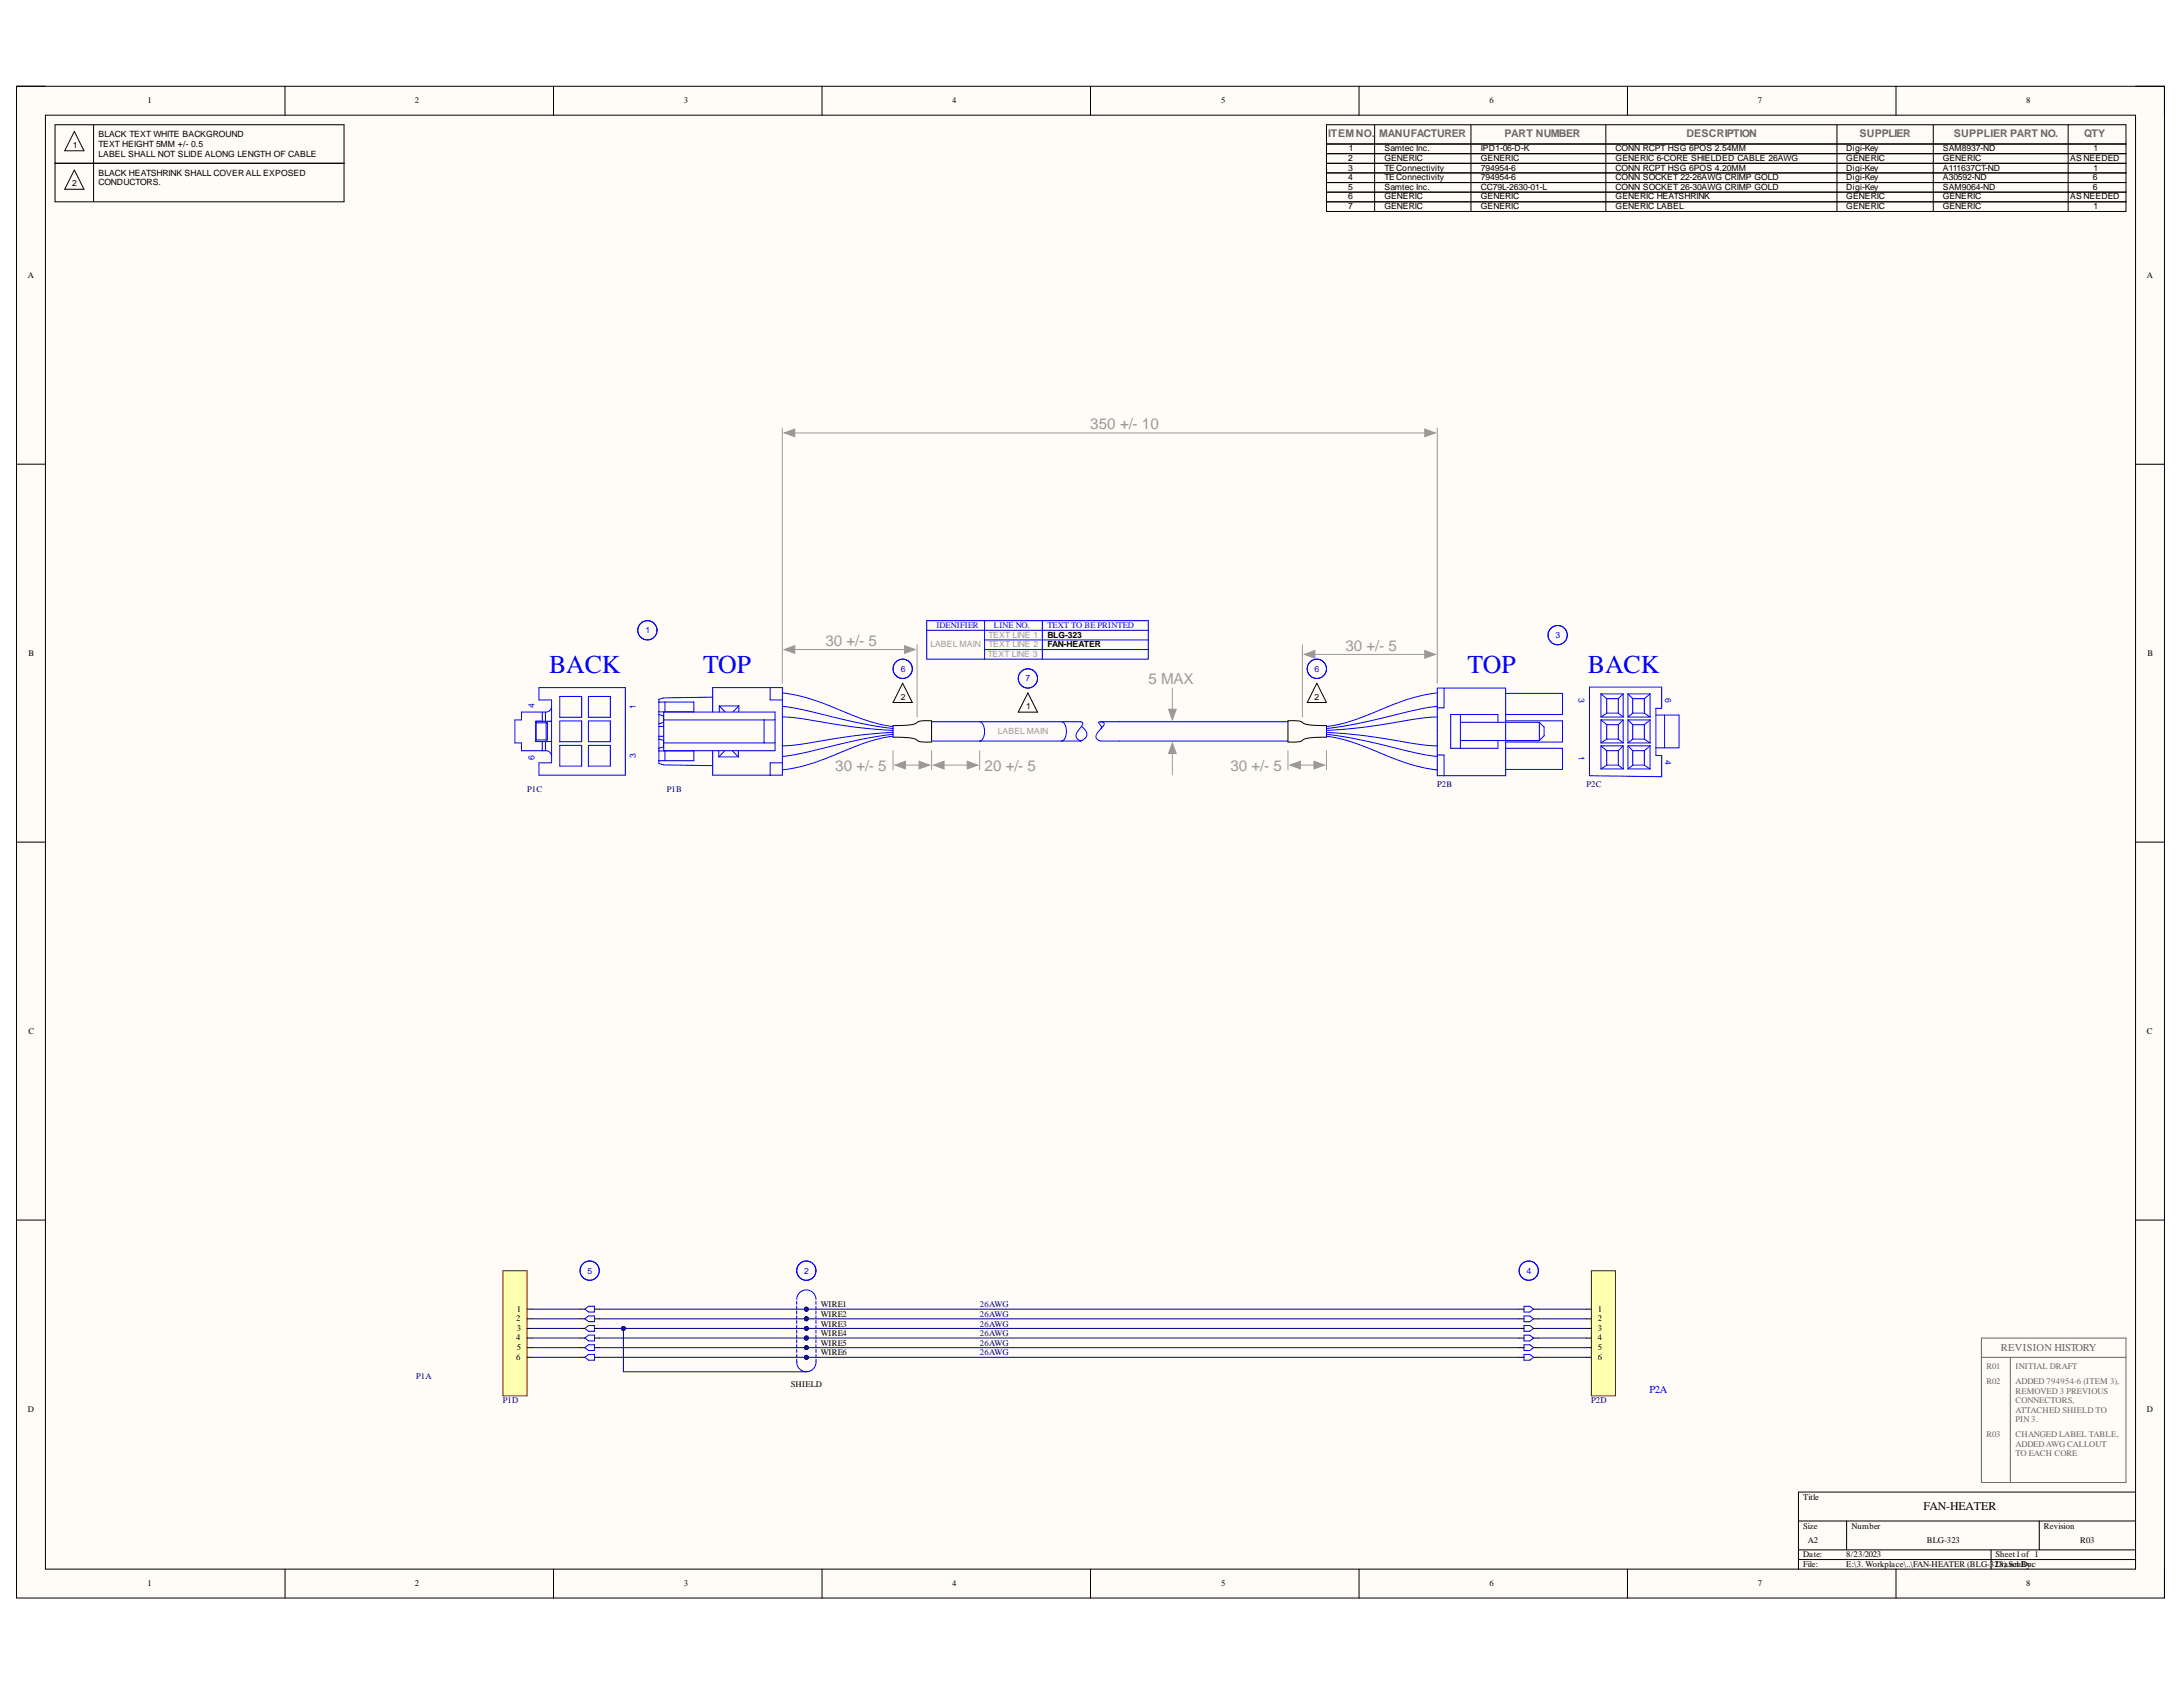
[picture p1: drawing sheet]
<svg xmlns="http://www.w3.org/2000/svg" width="279mm" height="216mm" viewBox="0 0 279 216" stroke-linecap="round" stroke-linejoin="round" font-family="sans-serif">
<defs><g id="words">
<g font-size="3.3" fill="#00f">
<text x="70.3" y="86.1">BACK</text>
<text x="90" y="86.1">TOP</text>
<text x="187.8" y="86.1">TOP</text>
<text x="203.2" y="86.1">BACK</text>
</g>
<g font-size="1.9" fill="#999">
<text x="139.5" y="55">350 +/- 10</text>
<text x="105.6" y="82.7">30 +/- 5</text>
<text x="172.2" y="83.3">30 +/- 5</text>
<text x="147" y="87.6">5 MAX</text>
<text x="106.9" y="98.7">30 +/- 5</text>
<text x="126" y="98.7">20 +/- 5</text>
<text x="157.5" y="98.7">30 +/- 5</text>
</g>
<text font-size="1.5" x="246.2" y="193.3">FAN-HEATER</text>
<g font-size="1.4" fill="#666">
<text x="170" y="17.6">ITEMNO.</text>
<text x="176.5" y="17.6">MANUFACTURER</text>
<text x="192.6" y="17.6">PART NUMBER</text>
<text x="215.8" y="17.6">DESCRIPTION</text>
<text x="238" y="17.6">SUPPLIER</text>
<text x="250.1" y="17.6">SUPPLIER PART NO.</text>
<text x="266.8" y="17.6">QTY</text>
<text x="256.1" y="172.9">REVISION HISTORY</text>
</g>
<text font-size="1.4" fill="#00f" x="211.1" y="178.3">P2A</text>
<g font-size="1.1">
<text x="12.6" y="17.6">BLACK TEXT WHITE BACKGROUND</text>
<text x="18.9" y="13.2">1</text>
<text x="53.1" y="13.2">2</text>
<text x="87.5" y="13.2">3</text>
<text x="121.9" y="13.2">4</text>
<text x="156.3" y="13.2">5</text>
<text x="190.6" y="13.2">6</text>
<text x="225" y="13.2">7</text>
<text x="259.3" y="13.2">8</text>
<text x="9.2" y="23.8">2</text>
<text x="9.3" y="18.9">1</text>
<text x="12.6" y="18.8">TEXT HEIGHT 5MM +/- 0.5</text>
<text x="12.6" y="20">LABEL SHALL NOT SLIDE ALONG LENGTH OF CABLE</text>
<text x="12.6" y="22.5">BLACK HEATSHRINK SHALL COVER ALL EXPOSED</text>
<text x="12.6" y="23.7">CONDUCTORS.</text>
<text x="172.5" y="20.6">2</text>
<text x="172.5" y="21.9">3</text>
<text x="172.5" y="23.1">4</text>
<text x="172.6" y="19.4">1</text>
<text x="177.2" y="19.4">Samtec Inc.</text>
<text x="177.2" y="20.6">GENERIC</text>
<text x="177.2" y="21.9">TE Connectivity</text>
<text x="177.2" y="23.1">TE Connectivity</text>
<text x="189.5" y="19.4">IPD1-06-D-K</text>
<text x="189.5" y="20.6">GENERIC</text>
<text x="189.5" y="21.9">794954-6</text>
<text x="189.5" y="23.1">794954-6</text>
<text x="206.8" y="19.4">CONN RCPT HSG 6POS 2.54MM</text>
<text x="206.8" y="20.6">GENERIC 6-CORE SHIELDED CABLE 26AWG</text>
<text x="206.8" y="21.9">CONN RCPT HSG 6POS 4.20MM</text>
<text x="206.8" y="23.1">CONN SOCKET 22-26AWG CRIMP GOLD</text>
<text x="236.3" y="19.4">Digi-Key</text>
<text x="236.3" y="20.6">GENERIC</text>
<text x="236.3" y="21.9">Digi-Key</text>
<text x="236.3" y="23.1">Digi-Key</text>
<text x="248.7" y="19.4">SAM8937-ND</text>
<text x="248.7" y="20.6">GENERIC</text>
<text x="248.7" y="21.9">A111637CT-ND</text>
<text x="248.7" y="23.1">A30592-ND</text>
<text x="265" y="20.6">AS NEEDED</text>
<text x="267.9" y="23.1">6</text>
<text x="267.9" y="19.4">1</text>
<text x="267.9" y="21.9">1</text>
<text x="172.5" y="24.3">5</text>
<text x="172.5" y="25.5">6</text>
<text x="172.5" y="26.8">7</text>
<text x="177.2" y="24.3">Samtec Inc.</text>
<text x="177.2" y="25.5">GENERIC</text>
<text x="177.2" y="26.8">GENERIC</text>
<text x="189.5" y="24.3">CC79L-2630-01-L</text>
<text x="189.5" y="25.5">GENERIC</text>
<text x="189.5" y="26.8">GENERIC</text>
<text x="206.8" y="24.3">CONN SOCKET 26-30AWG CRIMP GOLD</text>
<text x="206.8" y="25.5">GENERIC HEATSHRINK</text>
<text x="206.8" y="26.8">GENERIC LABEL</text>
<text x="236.3" y="24.3">Digi-Key</text>
<text x="236.3" y="25.5">GENERIC</text>
<text x="236.3" y="26.8">GENERIC</text>
<text x="248.7" y="24.3">SAM9064-ND</text>
<text x="248.7" y="25.5">GENERIC</text>
<text x="248.7" y="26.8">GENERIC</text>
<text x="265" y="25.5">AS NEEDED</text>
<text x="267.9" y="24.3">6</text>
<text x="267.9" y="26.8">1</text>
<text x="3.6" y="35.6">A</text>
<text x="274.8" y="35.6">A</text>
<text x="3.6" y="84">B</text>
<text x="134.1" y="81.7">BLG-323</text>
<text x="134.1" y="82.9">FAN-HEATER</text>
<text x="274.9" y="84">B</text>
<text x="115.3" y="89.5">2</text>
<text x="168.2" y="89.5">2</text>
<text x="131.3" y="90.7">1</text>
<text x="3.6" y="132.3">C</text>
<text x="274.8" y="132.3">C</text>
<text x="66.1" y="167.9">1</text>
<text x="105" y="167.2">WIRE1</text>
<text x="204.5" y="167.9">1</text>
<text x="66.1" y="169.1">2</text>
<text x="66.1" y="171.5">4</text>
<text x="66.1" y="170.4">3</text>
<text x="66.1" y="172.8">5</text>
<text x="105" y="168.5">WIRE2</text>
<text x="105" y="169.8">WIRE3</text>
<text x="105" y="170.9">WIRE4</text>
<text x="105" y="172.2">WIRE5</text>
<text x="105" y="173.4">WIRE6</text>
<text x="204.5" y="169.1">2</text>
<text x="204.5" y="170.4">3</text>
<text x="204.5" y="171.5">4</text>
<text x="204.5" y="172.8">5</text>
<text x="66.1" y="174.1">6</text>
<text x="101.2" y="177.5">SHIELD</text>
<text x="204.5" y="174.1">6</text>
<text x="3.6" y="180.7">D</text>
<text x="274.8" y="180.7">D</text>
<text x="230.8" y="191.9">Title</text>
<text x="230.8" y="195.6">Size</text>
<text x="231.4" y="197.5">A2</text>
<text x="237" y="195.6">Number</text>
<text x="246.6" y="197.5">BLG-323</text>
<text x="261.6" y="195.6">Revision</text>
<text x="266.2" y="197.5">R03</text>
<text x="18.9" y="203">1</text>
<text x="53.1" y="203">2</text>
<text x="87.5" y="203">3</text>
<text x="121.9" y="203">4</text>
<text x="156.3" y="203">5</text>
<text x="190.6" y="203">6</text>
<text x="225" y="203">7</text>
<text x="230.8" y="199.3">Date:</text>
<text x="230.8" y="200.5">File:</text>
<text x="236.3" y="199.3">8/23/2023</text>
<text x="236.3" y="200.5">E:\3. Workplace\..\FAN-HEATER (BLG-32D3r)a.SchBy:</text>
<text x="255.4" y="199.3">Sheet1of 1</text>
<text x="257.1" y="200.5">wn Doc</text>
<text x="259.3" y="203">8</text>
</g>
<g font-size="1.1" fill="#00f">
<text x="82.6" y="81">1</text>
<text x="119.8" y="80.4">IDENIFIER</text>
<text x="127.2" y="80.4">LINE NO.</text>
<text x="134.1" y="80.4">TEXT TO BE PRINTED</text>
<text x="199.1" y="81.7">3</text>
<text x="115.3" y="86">6</text>
<text x="131.3" y="87.2">7</text>
<text x="168.2" y="86">6</text>
<text x="202.1" y="89.3" transform="rotate(90 202.1 89.3)">3</text>
<text x="213.1" y="89.3" transform="rotate(90 213.1 89.3)">6</text>
<text x="68.4" y="90.5" transform="rotate(-90 68.4 90.5)">4</text>
<text x="81.4" y="90.8" transform="rotate(-90 81.4 90.8)">1</text>
<text x="68.4" y="97.3" transform="rotate(-90 68.4 97.3)">6</text>
<text x="81.4" y="97.1" transform="rotate(-90 81.4 97.1)">3</text>
<text x="202.1" y="96.7" transform="rotate(90 202.1 96.7)">1</text>
<text x="213.1" y="97.3" transform="rotate(90 213.1 97.3)">4</text>
<text x="75.2" y="163">5</text>
<text x="102.9" y="163">2</text>
<text x="195.4" y="163">4</text>
</g>
<g font-size="1.1" fill="#999">
<text x="119.1" y="82.9">LABEL MAIN</text>
<text x="126.5" y="81.7">TEXT LINE 1</text>
<text x="126.5" y="82.9">TEXT LINE 2</text>
<text x="126.4" y="84.1">TEXT LINE 3</text>
<text x="127.7" y="93.9">LABEL MAIN</text>
</g>
<g font-size="1.1" fill="#000080">
<text x="67.5" y="101.4">P1C</text>
<text x="85.3" y="101.4">P1B</text>
<text x="184" y="100.7">P2B</text>
<text x="203.1" y="100.7">P2C</text>
<text x="125.4" y="167.2">26AWG</text>
<text x="125.4" y="168.5">26AWG</text>
<text x="125.4" y="169.8">26AWG</text>
<text x="125.4" y="170.9">26AWG</text>
<text x="125.4" y="172.2">26AWG</text>
<text x="125.4" y="173.4">26AWG</text>
<text x="53.3" y="176.5">P1A</text>
<text x="64.4" y="179.6">P1D</text>
<text x="203.7" y="179.6">P2D</text>
</g>
<g font-size="1.1" fill="#666">
<text x="254.2" y="175.3">R01</text>
<text x="254.2" y="177.1">R02</text>
<text x="258" y="175.3">INITIAL DRAFT</text>
<text x="258" y="177.1">ADDED 794954-6 (ITEM 3),</text>
<text x="258" y="178.4">REMOVED 3 PREVIOUS</text>
<text x="258" y="179.6">CONNECTORS,</text>
<text x="254.2" y="183.9">R03</text>
<text x="258" y="180.8">ATTACHED SHIELD TO</text>
<text x="258" y="182">PIN 3.</text>
<text x="258" y="183.9">CHANGED LABEL TABLE,</text>
<text x="258" y="185.2">ADDEDAWG CALLOUT</text>
<text x="258" y="186.3">TO EACH CORE</text>
</g>
</g></defs>
<path d="M2.1 11h274.9v193.5h-274.9z" fill-rule="evenodd" fill="#fffcf8"/>
<path d="M2.1 11h274.9v193.5h-274.9z" fill="none" stroke="#000" stroke-width=".13"/>
<path d="M5.8 14.7h267.5v186.1h-267.5z" fill-rule="evenodd" fill="#fffcf8"/>
<g fill="none" stroke="#000" stroke-width=".13">
<path d="M2.1 11h3.7M5.8 14.7h267.5v186.1h-267.5zM36.5 11v3.7M70.8 11v3.7M105.2 11v3.7M139.6 11v3.7M173.9 11v3.7M208.3 11v3.7M242.7 11v3.7M273.3 11h3.7v3.7M2.1 59.4h3.7M273.3 59.4h3.7"/>
<path d="M2.1 107.8h3.7M273.3 107.8h3.7M2.1 156.1h3.7M273.3 156.1h3.7M230.2 194.7h43.1M230.2 198.4h43.1M230.2 199.6h43.1M236.3 194.7v3.7M254.8 198.4v2.4M261 194.7v3.7M273.3 191h-43.1v9.8M36.5 200.8v3.7"/>
<path d="M70.8 200.8v3.7M105.2 200.8v3.7M139.6 200.8v3.7M173.9 200.8v3.7M208.3 200.8v3.7M242.7 200.8v3.7M277 200.8v3.7"/>
</g>
<path d="M253.6 171.2h18.5v18.5h-18.5zM253.6 173.7h18.5M257.3 173.7v16" fill="none" stroke="#666" stroke-width=".13"/>
<g fill="none" stroke="#00f" stroke-width=".13">
<path d="M68.6 92.5h1.5v2.2h-1.5M68.6 92.5v2.2M69 88h11v11.2h-11v-1.6h1.6v-8h-1.6zM69.4 91.1v1.2M69.4 94.9v1.2M69.8 92.3v-1.2h-3.1v1h-.8v3h.8v1h3.1v-1.2M69.9 96.1a.74 .74 0 0 1 .7 .7M69.9 92.5v2.2M70.6 92.3h-2v2.6h2M70.6 90.4a.74 .74 0 0 1-.7 .7M71.6 89.1h2.8v2.7h-2.8zM71.6 92.3h2.8v2.6h-2.8"/>
<path d="M71.6 95.4h2.8v2.7h-2.8zM71.6 92.3v2.7M75.3 92.3h2.8v2.6h-2.8zM75.3 89.1h2.8v2.7h-2.8zM75.3 95.4h2.8v2.7h-2.8zM84.3 89.8h4.5v1.3h-4.5M84.3 96.1h4.5v1.3h-4.5M84.3 94.2h.7M84.3 93h.7M84.3 94.6l.7 .2M84.3 91.4l.7 .2M84.9 91.6v.9"/>
<path d="M84.9 94.8v.8M85 91.1h14.2v5h-14.2zM85 95.1h14.2M85 92.1h14.2M85 95.6l-.7 .2M85 92.4l-.7 .2M85.1 89.8v1.3M85.1 96.1v1.3M91.2 91.1v-3.1h8.9v11.2h-8.9v-3.1M91.2 89.2l-6.2 .1-.7 .2v8.2l.7 .2 6.2 .1M92 96.1v.8h2.5v-.8M92 90.3l.8 .8"/>
<path d="M92.1 91.1v-.8h2.5v.8M92.7 96.1l-.7 .8M93.8 96.1l.7 .8M94.6 90.3l-.8 .8M97.8 92.1v3M98.6 88v1.6h1.5M100.1 97.6h-1.5v1.6"/>
</g>
<path d="M64.4 162.6h3.1v16h-3.1z" fill-rule="evenodd" fill="#ffffb0"/>
<path d="M64.4 162.6h3.1v16h-3.1z" fill="none" stroke="#800000" stroke-width=".13"/>
<g fill="none" stroke="#000" stroke-width=".13">
<path d="M169.8 18.4h102.3M169.8 16h102.3v3.7h-102.3zM175.9 16v3.7M188.3 16v3.7M205.5 16v3.7M235.1 16v3.7M247.4 16v3.7M264.7 16v3.7M67.5 167.5h.6M67.5 168.8h.6M67.5 170h.6M67.5 171.2h.6"/>
<path d="M67.5 172.5h.6M67.5 173.7h.6"/>
</g>
<g fill="none" stroke="#00f" stroke-width=".13">
<path d="M135.9 92.4h2.4a.32 .32 0 0 1 .3 .3 .32 .32 0 0 1-.2 .3 1.56 1.56 0 0 0-.6 1.4l.5 .4M135.9 94.8h2.4M138.5 93l.1 .1a.93 .93 0 0 1 .5 .9 .93 .93 0 0 1-.8 .8M140.8 92.4a.34 .34 0 0 1 .4 0 .34 .34 0 0 1 .1 .4v.1a3.2 3.2 0 0 0-1 1.4l.1 .3 .4 .2h2.5M140.8 92.4a.18 .18 0 0 0-.2 .1 .18 .18 0 0 0 .2 .2l.2 .3-.1 .2M140.8 92.4h2.5"/>
<circle cx="82.9" cy="80.7" r="1.23"/>
</g>
<circle cx="103.2" cy="167.5" r=".25" fill="#000080"/>
<circle cx="103.2" cy="167.5" r=".25" fill="none" stroke="#000080" stroke-width=".13"/>
<circle cx="103.2" cy="168.8" r=".25" fill="#000080"/>
<circle cx="103.2" cy="168.8" r=".25" fill="none" stroke="#000080" stroke-width=".13"/>
<circle cx="103.2" cy="170" r=".25" fill="#000080"/>
<circle cx="103.2" cy="170" r=".25" fill="none" stroke="#000080" stroke-width=".13"/>
<circle cx="103.2" cy="171.2" r=".25" fill="#000080"/>
<circle cx="103.2" cy="171.2" r=".25" fill="none" stroke="#000080" stroke-width=".13"/>
<circle cx="103.2" cy="172.5" r=".25" fill="#000080"/>
<circle cx="103.2" cy="172.5" r=".25" fill="none" stroke="#000080" stroke-width=".13"/>
<circle cx="103.2" cy="173.7" r=".25" fill="#000080"/>
<circle cx="103.2" cy="173.7" r=".25" fill="none" stroke="#000080" stroke-width=".13"/>
<path d="M103.2 167.5h.1" fill="none" stroke="#000" stroke-width=".13"/>
<circle cx="103.2" cy="167.5" r=".25" fill="#000080"/>
<circle cx="103.2" cy="167.5" r=".25" fill="none" stroke="#000080" stroke-width=".13"/>
<path d="M103.2 168.7v.1" fill="none" stroke="#000" stroke-width=".13"/>
<circle cx="103.2" cy="168.8" r=".25" fill="#000080"/>
<circle cx="103.2" cy="168.8" r=".25" fill="none" stroke="#000080" stroke-width=".13"/>
<path d="M103.2 169.9v.1" fill="none" stroke="#000" stroke-width=".13"/>
<circle cx="103.2" cy="170" r=".25" fill="#000080"/>
<circle cx="103.2" cy="170" r=".25" fill="none" stroke="#000080" stroke-width=".13"/>
<path d="M103.2 171.2h.1" fill="none" stroke="#000" stroke-width=".13"/>
<circle cx="103.2" cy="171.2" r=".25" fill="#000080"/>
<circle cx="103.2" cy="171.2" r=".25" fill="none" stroke="#000080" stroke-width=".13"/>
<path d="M103.2 172.4v.1" fill="none" stroke="#000" stroke-width=".13"/>
<circle cx="103.2" cy="172.5" r=".25" fill="#000080"/>
<circle cx="103.2" cy="172.5" r=".25" fill="none" stroke="#000080" stroke-width=".13"/>
<path d="M103.2 173.6v.1" fill="none" stroke="#000" stroke-width=".13"/>
<circle cx="103.2" cy="173.7" r=".25" fill="#000080"/>
<circle cx="103.2" cy="173.7" r=".25" fill="none" stroke="#000080" stroke-width=".13"/>
<g fill="none" stroke="#000" stroke-width=".13">
<path d="M169.8 19.7h102.3v1.2h-102.3zM175.9 19.7v1.2M188.3 19.7v1.2M205.5 19.7v1.2M235.1 19.7v1.2M247.4 19.7v1.2M264.7 19.7v1.2M169.8 23.4h102.3v3.7h-102.3zM169.8 24.6h102.3M169.8 25.8h102.3M175.9 23.4v3.7M188.3 23.4v3.7"/>
<path d="M205.5 23.4v3.7M235.1 23.4v3.7M247.4 23.4v3.7M264.7 23.4v3.7M114.3 92.9l1.7-.1a2.82 2.82 0 0 0 1.7-.5l1.5-.1v2.8h-.5a2.1 2.1 0 0 1-1.7-.5l-.7-.1-2-.1zM115.5 87.4l1.3 2.5h-2.5zM131.6 88.7l1.2 2.4h-2.5zM164.8 92.2h.6a2.07 2.07 0 0 1 1.7 .5l1.2 .1 1.5 .1v1.4l-1.7 .1a2.87 2.87 0 0 0-1.8 .5l-1.5 .1zM168.5 87.4l1.3 2.5h-2.5zM74.2 167.5h.6M74.2 168.8h.6M74.2 170h.6"/>
<path d="M74.2 171.2h.6M74.2 172.5h.6M74.2 173.7h.6M76.1 167.5h.6M76.1 168.8h.6M76.1 170h.6M76.1 171.2h.6M76.1 172.5h.6M76.1 173.7h.6M103.2 175.5v.1"/>
</g>
<g fill="none" stroke="#00f" stroke-width=".13">
<path d="M118.6 79.4h28.4v5h-28.4zM126 79.4v5M133.4 79.4v5M100.1 88.7a32.5 32.5 0 0 1 9 2.8l2.9 1 2.3 .5M100.1 91.8a78.5 78.5 0 0 1 8.3 1.1l3.3 .4 2.6 .2M100.1 90.4a87.6 87.6 0 0 1 9 2l3.1 .5 2.1 .3M114.3 94.2a31 31 0 0 0-8.2 2.7l-2.1 .8a18.8 18.8 0 0 1-3.9 .8M114.3 93.7a122.5 122.5 0 0 0-12.7 1.7l-1.5 .1M114.3 94a123.7 123.7 0 0 0-12.2 2.5l-2 .3M118.6 80.7h28.4M119.2 92.4h16.7a1.11 1.11 0 0 1 .6 1.2 1.1 1.1 0 0 1-.6 1.2h-16.7M125.4 92.4a1.11 1.11 0 0 1 .6 1.2 1.11 1.11 0 0 1-.6 1.2"/>
<path d="M126 81.9h21M126 83.1h21M143.3 92.4h21.5M143.3 94.8h21.5M74.8 167.5l.5-.3h.8v.7h-.8zM74.8 168.8l.5-.4h.8v.7h-.8zM74.8 170l.5-.4h.8v.8h-.8zM74.8 171.2l.5-.3h.8v.7h-.8zM74.8 172.5l.5-.4h.8v.7h-.8zM74.8 173.7l.5-.4h.8v.8h-.8zM102 166.3a1.23 1.23 0 0 1 1.2-1.2 1.23 1.23 0 0 1 1.2 1.2M102 166.5v.4"/>
<path d="M102 167.2v.3M102 167.8v.4M102 168.4v.4M102 169v.4M102 169.6v.4M102 170.2v.4M102 170.9v.3M102 171.5v.4M102 172.1v.4M102 173.9a1.28 1.28 0 0 0 1.2 1.7 1.28 1.28 0 0 0 1.2-1.7M102 172.7v.4M102 173.3v.4"/>
<path d="M104.4 166.5v.4M104.4 167.2v.3M104.4 167.8v.4M104.4 168.4v.4M104.4 169v.4M104.4 169.6v.4M104.4 170.2v.4M104.4 170.9v.3M104.4 171.5v.4M104.4 172.1v.4M104.4 172.7v.4M104.4 173.3v.4"/>
<circle cx="115.5" cy="85.6" r="1.23"/>
<circle cx="131.6" cy="86.8" r="1.23"/>
<circle cx="168.5" cy="85.6" r="1.23"/>
<circle cx="75.5" cy="162.6" r="1.23"/>
<circle cx="103.2" cy="162.6" r="1.23"/>
</g>
<path d="M100.1 54.8v32.6M100.7 83.1h16.1" fill="none" stroke="#999" stroke-width=".13"/>
<path d="M100.4 83.1l1.3-.5v1z" fill="#999"/>
<path d="M100.4 83.1l1.3-.5v1z" fill="none" stroke="#999" stroke-width=".13"/>
<path d="M115.8 82.6l1.3 .5-1.3 .5z" fill="#999"/>
<path d="M100.7 55.4h82.6M115.8 82.6l1.3 .5-1.3 .5z" fill="none" stroke="#999" stroke-width=".13"/>
<path d="M100.4 55.4l1.3-.5v1z" fill="#999"/>
<path d="M100.4 55.4l1.3-.5v1z" fill="none" stroke="#999" stroke-width=".13"/>
<path d="M182.4 54.9l1.3 .5-1.3 .5z" fill="#999"/>
<path d="M182.4 54.9l1.3 .5-1.3 .5zM114.3 96.1v2.4M114.9 97.9h3.7M119.2 96.1v2.4" fill="none" stroke="#999" stroke-width=".13"/>
<path d="M114.5 97.9l1.4-.5v1z" fill="#999"/>
<path d="M114.5 97.9l1.4-.5v1z" fill="none" stroke="#999" stroke-width=".13"/>
<path d="M117.6 97.4l1.4 .5-1.4 .5z" fill="#999"/>
<path d="M117.6 97.4l1.4 .5-1.4 .5zM119.8 97.9h5" fill="none" stroke="#999" stroke-width=".13"/>
<path d="M119.5 97.9l1.3-.5v1z" fill="#999"/>
<path d="M119.5 97.9l1.3-.5v1z" fill="none" stroke="#999" stroke-width=".13"/>
<path d="M123.8 97.4l1.3 .5-1.3 .5z" fill="#999"/>
<path d="M123.8 97.4l1.3 .5-1.3 .5zM125.4 96.1v2.4M164.8 96.1v2.4M165.5 97.9h3.7M169.8 96.1v2.4" fill="none" stroke="#999" stroke-width=".13"/>
<path d="M165.1 97.9l1.3-.5v1z" fill="#999"/>
<path d="M165.1 97.9l1.3-.5v1z" fill="none" stroke="#999" stroke-width=".13"/>
<path d="M168.2 97.4l1.3 .5-1.3 .5z" fill="#999"/>
<path d="M117.4 82.5v9.3M166.7 82.5v9.3M167.3 83.8h16M168.2 97.4l1.3 .5-1.3 .5z" fill="none" stroke="#999" stroke-width=".13"/>
<path d="M166.9 83.7l1.4-.5v1z" fill="#999"/>
<path d="M166.9 83.7l1.4-.5v1z" fill="none" stroke="#999" stroke-width=".13"/>
<path d="M182.4 83.3l1.3 .5-1.3 .4z" fill="#999"/>
<path d="M182.4 83.3l1.3 .5-1.3 .4z" fill="none" stroke="#999" stroke-width=".13"/>
<g fill="none" stroke="#00f" stroke-width=".13">
<path d="M184 88.1h8.7v11.2h-8.7zM184 96.6h.8v2.7M184.8 88.1v2.5h-.8M186.9 91.4v4.4M186.9 92.4h10.1M186.9 94.8h10.1M191.7 92.4v-1h-6v4.4h6v-1M192.7 92.2h7.3v2.8h-7.3M192.7 88.7h7.3v2.7h-7.3M192.7 95.8h7.3v2.7h-7.3M197 92.4v2.4M197 92.4l.6 .7v1.1l-.6 .6"/>
<path d="M203.4 87.9h9.3v2.8h-.8v6h.8v2.7l-9.3-.1zM204.9 98.4h2.8M204.9 95.5h2.8M204.9 88.8v3M204.9 92.1v3M204.9 95.5v2.9M204.9 95.5l.7 .6M204.9 95.1h2.8M204.9 92.1h2.8M204.9 92.1l.7 .6M204.9 91.8h2.8M204.9 88.8h2.8"/>
<path d="M204.9 88.8l.7 .6M205.6 97.9h1.5M205.6 96.1h1.5M205.6 89.4v1.9M205.6 92.7v1.9M205.6 96.1v1.8M205.6 97.9l-.7 .5M205.6 94.6h1.5M205.6 92.7h1.5M205.6 94.6l-.7 .5M205.6 91.3h1.5M205.6 89.4h1.5"/>
<path d="M205.6 91.3l-.7 .5M207.1 89.4v1.9M207.1 92.7v1.9M207.1 96.1v1.8M207.1 97.9l.6 .5M207.1 94.6l.6 .5M207.1 91.3l.6 .5M207.7 88.8v3M207.7 92.1v3M207.7 95.5v2.9M207.7 95.5l-.6 .6M207.7 92.1l-.6 .6"/>
<path d="M207.7 88.8l-.6 .6M208.4 98.4h2.8M208.4 88.8v3M208.4 92.1v3M208.4 95.5v2.9M208.4 95.5h2.8M208.4 95.5l.6 .6M208.4 95.1h2.8M208.4 92.1h2.8M208.4 92.1l.6 .6M208.4 91.8h2.8M208.4 88.8h2.8"/>
<path d="M208.4 88.8l.6 .6M209 97.9h1.5M209 89.4v1.9M209 92.7v1.9M209 96.1v1.8M209 96.1h1.5M209 97.9l-.6 .5M209 94.6h1.5M209 92.7h1.5M209 94.6l-.6 .5M209 91.3h1.5M209 89.4h1.5"/>
<path d="M209 91.3l-.6 .5M210.5 89.4v1.9M210.5 92.7v1.9M210.5 96.1v1.8M210.5 97.9l.7 .5M210.5 94.6l.7 .5M210.5 91.3l.7 .5M211.2 88.8v3M211.2 92.1v3M211.2 95.5v2.9M211.2 95.5l-.7 .6M211.2 92.1l-.7 .6"/>
<path d="M211.2 88.8l-.7 .6M211.9 91.5h3v4.2h-3M213 91.5v4.2"/>
</g>
<path d="M203.7 162.6h3.1v16h-3.1z" fill-rule="evenodd" fill="#ffffb0"/>
<path d="M203.7 162.6h3.1v16h-3.1z" fill="none" stroke="#800000" stroke-width=".13"/>
<g fill="none" stroke="#000" stroke-width=".13">
<path d="M7 16h37v9.8h-37zM9.5 16.8l1.2 2.5h-2.4zM12 16v9.8M7 20.9h37M9.5 21.8l1.2 2.4h-2.4zM169.8 20.9h102.3v2.5h-102.3zM169.8 22.1h102.3M175.9 20.9v2.5M188.3 20.9v2.5M205.5 20.9v2.5M235.1 20.9v2.5M247.4 20.9v2.5"/>
<path d="M264.7 20.9v2.5M194.4 167.5h.7M194.4 168.8h.7M194.4 170h.7M194.4 171.2h.7M194.4 172.5h.7M194.4 173.7h.7M196.3 167.5h.6M196.3 168.8h.6M196.3 170h.6M196.3 171.2h.6M196.3 172.5h.6"/>
<path d="M196.3 173.7h.6M203.1 167.5h.6M203.1 168.8h.6M203.1 170h.6M203.1 171.2h.6M203.1 172.5h.6M203.1 173.7h.6"/>
</g>
<g fill="none" stroke="#00f" stroke-width=".13">
<path d="M169.8 94.2a30.8 30.8 0 0 1 8.1 2.7l2.2 .8a19.7 19.7 0 0 0 3.9 .8M169.8 93.7a120.3 120.3 0 0 1 12.6 1.7l1.6 .1M169.8 94a108.1 108.1 0 0 1 11.8 2.4l2.4 .4M184 88.7a32.9 32.9 0 0 0-9 2.8l-3 1-2.2 .5M184 91.8a76.4 76.4 0 0 0-8.3 1.1l-3.4 .4-2.5 .2M184 90.4a87.9 87.9 0 0 0-9.1 2l-2.5 .5-2.6 .3M195.1 167.2h.7l.5 .3-.5 .4h-.7zM195.1 168.4h.7l.5 .4-.5 .4h-.7zM195.1 169.6h.7l.5 .4-.5 .4h-.7zM195.1 170.9h.7l.5 .3-.5 .4h-.7zM195.1 172.1h.7l.5 .4-.5 .3h-.7zM195.1 173.3h.7l.5 .4-.5 .4h-.7z"/>
<circle cx="199.4" cy="81.3" r="1.23"/>
<circle cx="195.7" cy="162.6" r="1.23"/>
</g>
<path d="M184 54.8v32.6M150 88.1v3.7" fill="none" stroke="#999" stroke-width=".13"/>
<path d="M149.6 90.8h.9l-.5 1.3z" fill="#999"/>
<path d="M149.6 90.8h.9l-.5 1.3zM150 95.5v3.6" fill="none" stroke="#999" stroke-width=".13"/>
<path d="M150 95.1l.5 1.3h-.9z" fill="#999"/>
<path d="M150 95.1l.5 1.3h-.9z" fill="none" stroke="#999" stroke-width=".13"/>
<path d="M68.1 167.5h6.1M68.1 168.8h6.1M68.1 170h6.1M68.1 171.2h6.1M68.1 172.5h6.1M68.1 173.7h6.1M76.7 167.5h117.7" fill="none" stroke="#000080" stroke-width=".13"/>
<circle cx="103.2" cy="167.5" r=".25" fill="#000080"/>
<g fill="none" stroke="#000080" stroke-width=".13">
<path d="M76.7 168.8h117.7"/>
<circle cx="103.2" cy="167.5" r=".25"/>
</g>
<circle cx="103.2" cy="168.8" r=".25" fill="#000080"/>
<g fill="none" stroke="#000080" stroke-width=".13">
<path d="M76.7 170h117.7"/>
<circle cx="103.2" cy="168.8" r=".25"/>
</g>
<circle cx="79.8" cy="170" r=".25" fill="#000080"/>
<circle cx="79.8" cy="170" r=".25" fill="none" stroke="#000080" stroke-width=".13"/>
<circle cx="103.2" cy="170" r=".25" fill="#000080"/>
<g fill="none" stroke="#000080" stroke-width=".13">
<path d="M76.7 171.2h117.7"/>
<circle cx="103.2" cy="170" r=".25"/>
</g>
<circle cx="103.2" cy="171.2" r=".25" fill="#000080"/>
<g fill="none" stroke="#000080" stroke-width=".13">
<path d="M76.7 172.5h117.7"/>
<circle cx="103.2" cy="171.2" r=".25"/>
</g>
<circle cx="103.2" cy="172.5" r=".25" fill="#000080"/>
<g fill="none" stroke="#000080" stroke-width=".13">
<path d="M76.7 173.7h117.7"/>
<circle cx="103.2" cy="172.5" r=".25"/>
</g>
<circle cx="103.2" cy="173.7" r=".25" fill="#000080"/>
<g fill="none" stroke="#000080" stroke-width=".13">
<path d="M79.8 170v5.6h23.4M196.9 167.5h6.2M196.9 168.8h6.2M196.9 170h6.2M196.9 171.2h6.2M196.9 172.5h6.2M196.9 173.7h6.2"/>
<circle cx="103.2" cy="173.7" r=".25"/>
</g>
<circle cx="79.8" cy="170" r=".25" fill="#000080"/>
<circle cx="79.8" cy="170" r=".25" fill="none" stroke="#000080" stroke-width=".13"/>
<use href="#words"/>
</svg>
